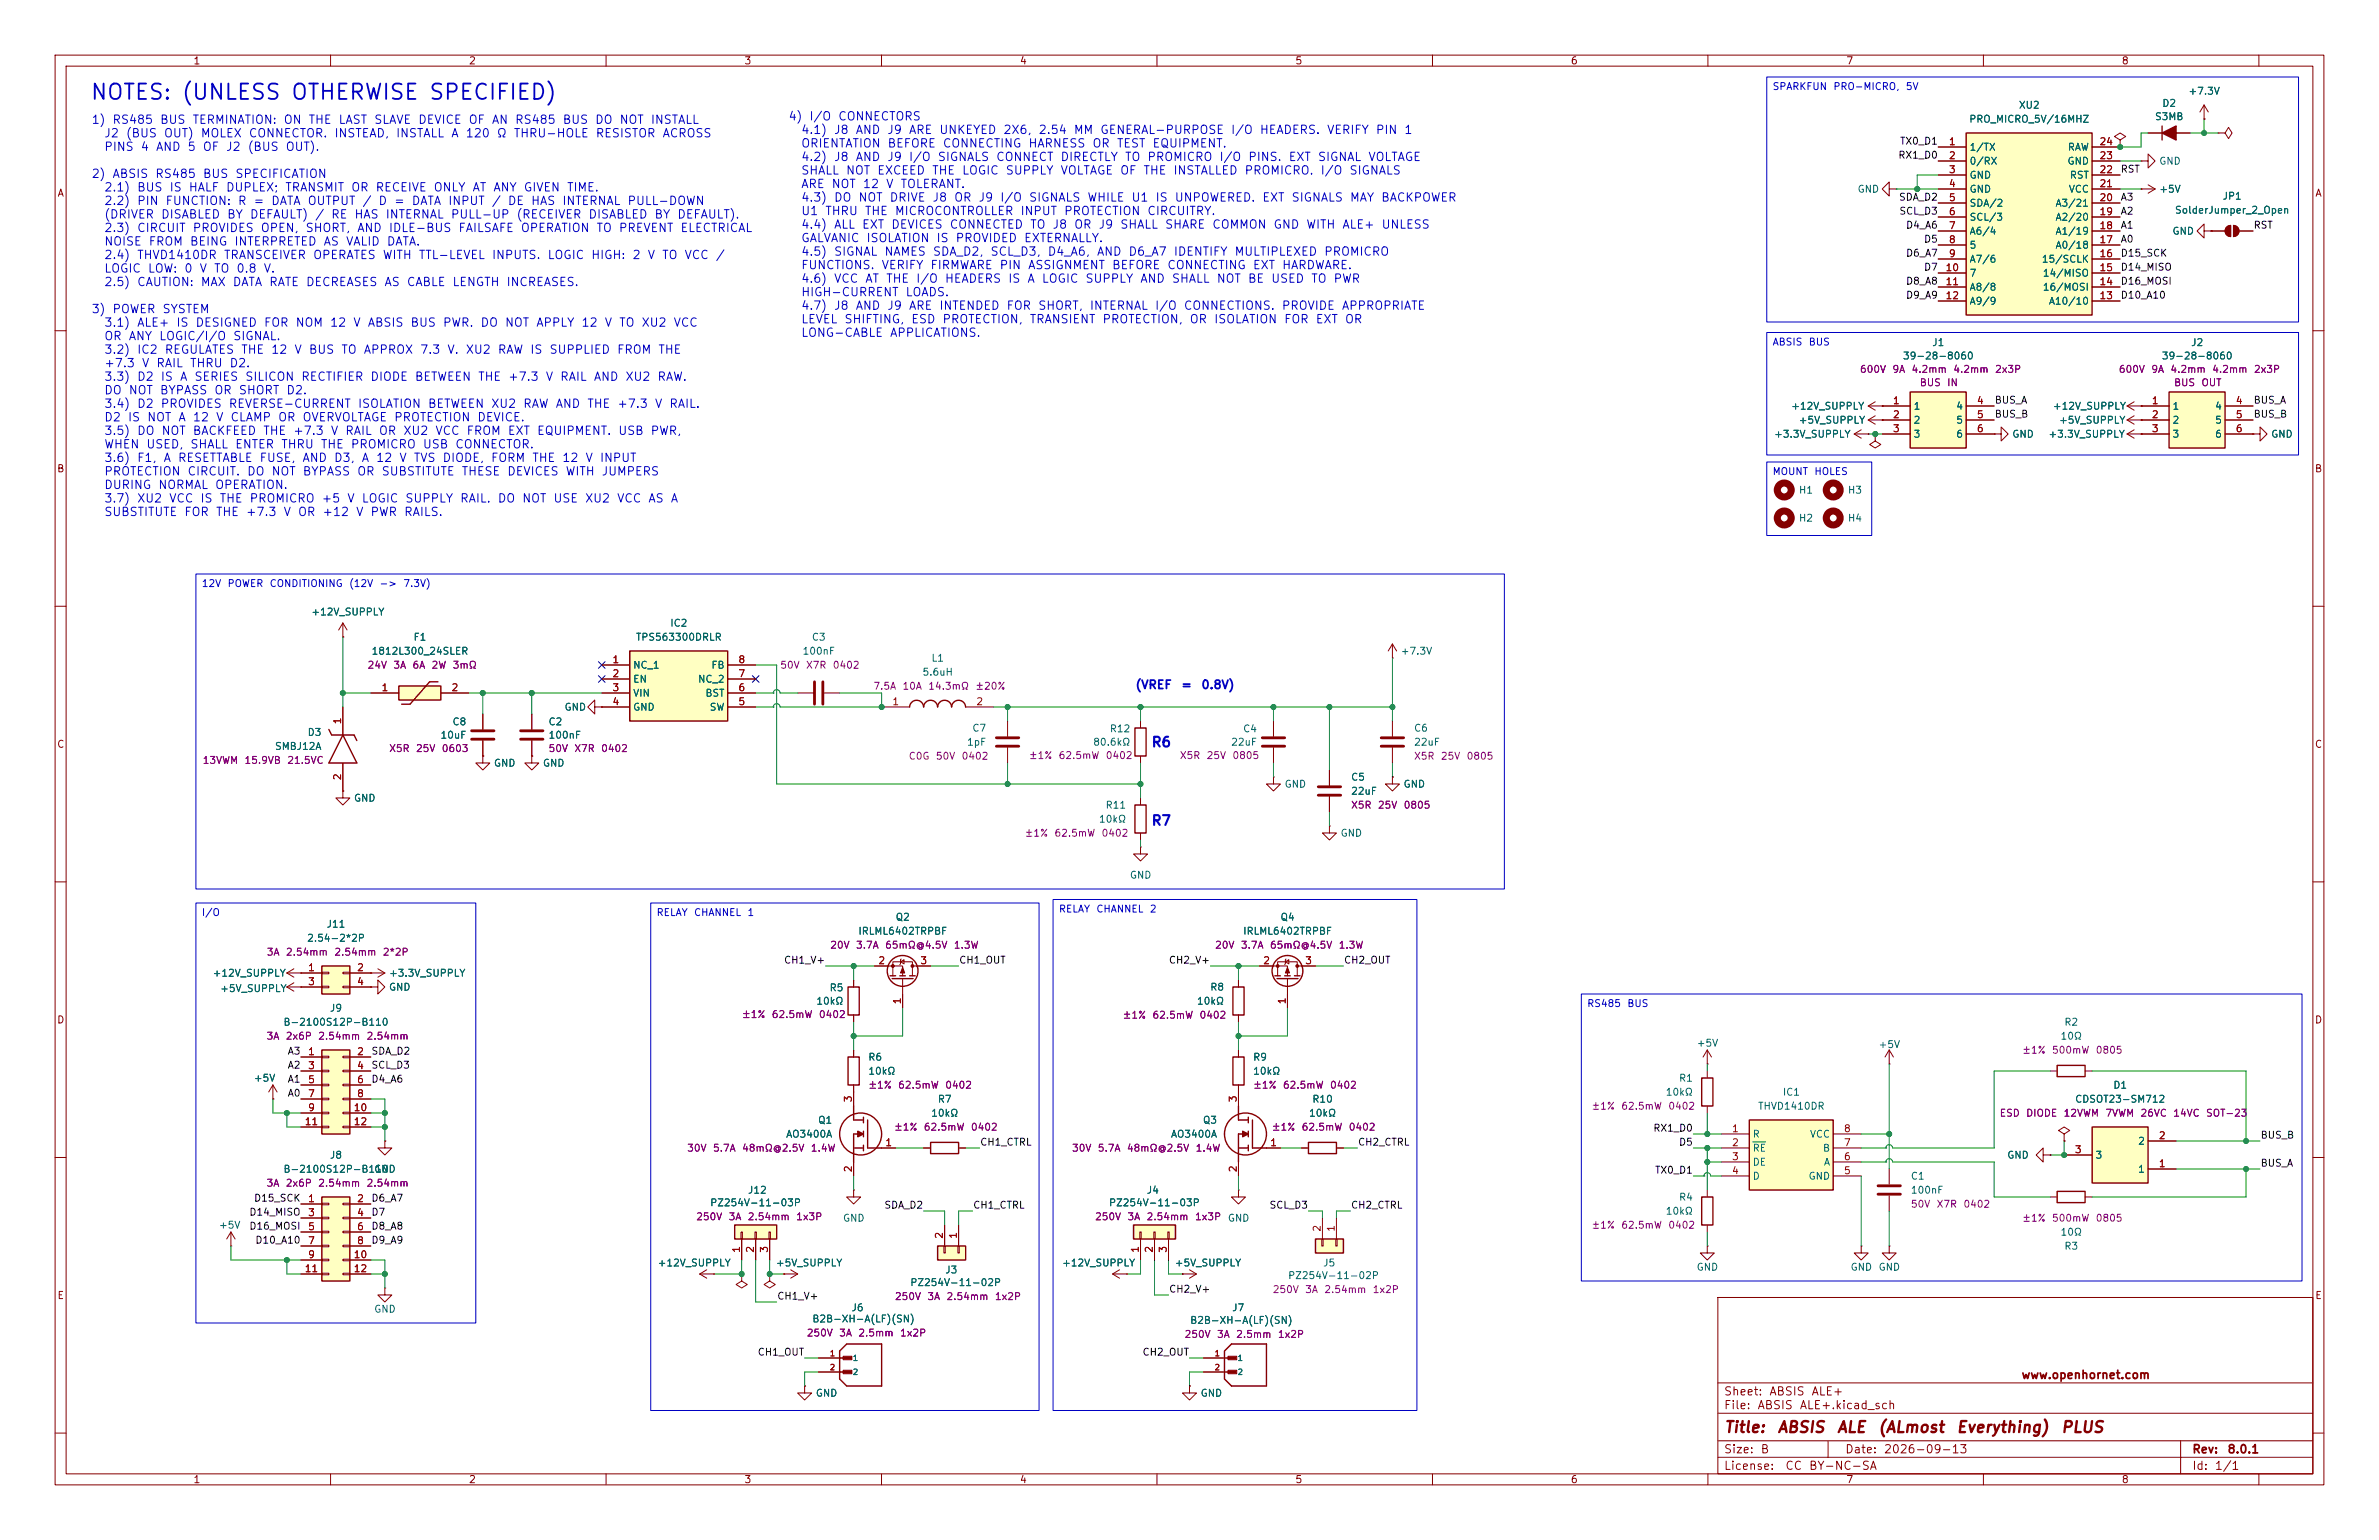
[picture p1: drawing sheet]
<svg xmlns="http://www.w3.org/2000/svg" width="432mm" height="279mm" viewBox="0 0 432 279" stroke-linecap="round" stroke-linejoin="round" font-family="sans-serif">
<defs><g id="words">
<text font-size="2.8" fill="#0000c2" x="16.3" y="18.8">NOTES: (UNLESS OTHERWISE SPECIFIED)</text>
<g font-size="2" fill="#840000">
<text x="312.8" y="260.4">Title:</text>
<text x="322.5" y="260.4">ABSIS</text>
<text x="333.3" y="260.4">ALE</text>
<text x="340.7" y="260.4">(ALmost</text>
<text x="355" y="260.4">Everything)</text>
<text x="374" y="260.4">PLUS</text>
</g>
<g font-size="1.8" fill="#0000c2">
<text x="208.9" y="136">R6</text>
<text x="208.9" y="150.2">R7</text>
</g>
<g font-size="1.5" fill="#0000c2">
<text x="16.5" y="22.8">1)</text>
<text x="20.3" y="22.8">RS485</text>
<text x="28.9" y="22.8">BUS</text>
<text x="34.8" y="22.8">TERMINATION:</text>
<text x="51.4" y="22.8">ON</text>
<text x="55.9" y="22.8">THE</text>
<text x="61.3" y="22.8">LAST</text>
<text x="67.8" y="22.8">SLAVE</text>
<text x="75.8" y="22.8">DEVICE</text>
<text x="84.9" y="22.8">OF</text>
<text x="89.2" y="22.8">AN</text>
<text x="93.4" y="22.8">RS485</text>
<text x="102" y="22.8">BUS</text>
<text x="107.9" y="22.8">DO</text>
<text x="112.3" y="22.8">NOT</text>
<text x="118" y="22.8">INSTALL</text>
<text x="143" y="22.2">4)</text>
<text x="146.8" y="22.2">I/O</text>
<text x="152" y="22.2">CONNECTORS</text>
<text x="18.8" y="25.3">J2</text>
<text x="18.8" y="27.8">PINS</text>
<text x="22.7" y="25.3">(BUS</text>
<text x="25.4" y="27.8">4</text>
<text x="28.2" y="27.8">AND</text>
<text x="29.6" y="25.3">OUT)</text>
<text x="33.9" y="27.8">5</text>
<text x="36.3" y="25.3">MOLEX</text>
<text x="36.7" y="27.8">OF</text>
<text x="40.9" y="27.8">J2</text>
<text x="44.8" y="27.8">(BUS</text>
<text x="45" y="25.3">CONNECTOR.</text>
<text x="51.7" y="27.8">OUT).</text>
<text x="60.6" y="25.3">INSTEAD,</text>
<text x="71.8" y="25.3">INSTALL</text>
<text x="81.8" y="25.3">A</text>
<text x="84.4" y="25.3">120</text>
<text x="90.1" y="25.3">Ω</text>
<text x="93.1" y="25.3">THRU-HOLE RESISTOR</text>
<text x="120.1" y="25.3">ACROSS</text>
<text x="145.3" y="24.7">4.1)</text>
<text x="145.3" y="27.1">ORIENTATION</text>
<text x="145.3" y="29.6">4.2)</text>
<text x="151.3" y="24.7">J8</text>
<text x="151.3" y="29.6">J8</text>
<text x="155.2" y="24.7">AND</text>
<text x="155.2" y="29.6">AND</text>
<text x="160.9" y="24.7">J9</text>
<text x="160.9" y="29.6">J9</text>
<text x="161" y="27.1">BEFORE</text>
<text x="164.8" y="24.7">ARE</text>
<text x="164.8" y="29.6">I/O</text>
<text x="170.1" y="29.6">SIGNALS</text>
<text x="170.4" y="24.7">UNKEYED</text>
<text x="171" y="27.1">CONNECTING</text>
<text x="180.7" y="29.6">CONNECT</text>
<text x="182" y="24.7">2X6,</text>
<text x="186.5" y="27.1">HARNESS</text>
<text x="188.4" y="24.7">2.54</text>
<text x="192.4" y="29.6">DIRECTLY</text>
<text x="194.8" y="24.7">MM</text>
<text x="198.2" y="27.1">OR</text>
<text x="199.6" y="24.7">GENERAL-PURPOSE</text>
<text x="202.6" y="27.1">TEST</text>
<text x="204.1" y="29.6">TO</text>
<text x="208.1" y="29.6">PROMICRO</text>
<text x="209.1" y="27.1">EQUIPMENT.</text>
<text x="221.2" y="29.6">I/O</text>
<text x="223.3" y="24.7">I/O</text>
<text x="226.4" y="29.6">PINS.</text>
<text x="228.5" y="24.7">HEADERS.</text>
<text x="233.8" y="29.6">EXT</text>
<text x="239.1" y="29.6">SIGNAL</text>
<text x="240.7" y="24.7">VERIFY</text>
<text x="248.2" y="29.6">VOLTAGE</text>
<text x="249.6" y="24.7">PIN</text>
<text x="254.8" y="24.7">1</text>
<text x="16.5" y="32.7">2)</text>
<text x="18.8" y="35.1">2.1)</text>
<text x="20.3" y="32.7">ABSIS</text>
<text x="24.8" y="35.1">BUS</text>
<text x="28.1" y="32.7">RS485</text>
<text x="30.7" y="35.1">IS</text>
<text x="34.1" y="35.1">HALF</text>
<text x="36.7" y="32.7">BUS</text>
<text x="40.9" y="35.1">DUPLEX;</text>
<text x="42.6" y="32.7">SPECIFICATION</text>
<text x="51.6" y="35.1">TRANSMIT</text>
<text x="63.6" y="35.1">OR</text>
<text x="68.1" y="35.1">RECEIVE</text>
<text x="78.6" y="35.1">ONLY</text>
<text x="85.6" y="35.1">AT</text>
<text x="89.4" y="35.1">ANY</text>
<text x="94.9" y="35.1">GIVEN</text>
<text x="102.8" y="35.1">TIME.</text>
<text x="145.3" y="32">SHALL</text>
<text x="145.3" y="34.5">ARE</text>
<text x="150.8" y="34.5">NOT</text>
<text x="153.4" y="32">NOT</text>
<text x="156.5" y="34.5">12</text>
<text x="159.1" y="32">EXCEED</text>
<text x="160.7" y="34.5">V</text>
<text x="163.3" y="34.5">TOLERANT.</text>
<text x="169.1" y="32">THE</text>
<text x="174.5" y="32">LOGIC</text>
<text x="182.4" y="32">SUPPLY</text>
<text x="192.4" y="32">VOLTAGE</text>
<text x="203.2" y="32">OF</text>
<text x="207.4" y="32">THE</text>
<text x="212.9" y="32">INSTALLED</text>
<text x="225.8" y="32">PROMICRO.</text>
<text x="239.6" y="32">I/O</text>
<text x="244.8" y="32">SIGNALS</text>
<text x="18.8" y="37.6">2.2)</text>
<text x="18.8" y="40">(DRIVER</text>
<text x="24.8" y="37.6">PIN</text>
<text x="29.1" y="40">DISABLED</text>
<text x="29.9" y="37.6">FUNCTION:</text>
<text x="41.1" y="40">BY</text>
<text x="43.1" y="37.6">R</text>
<text x="45.2" y="40">DEFAULT)</text>
<text x="45.9" y="37.6">=</text>
<text x="49.1" y="37.6">DATA</text>
<text x="55.7" y="37.6">OUTPUT</text>
<text x="57.1" y="40">/</text>
<text x="60" y="40">RE</text>
<text x="64.2" y="40">HAS</text>
<text x="65.7" y="37.6">/</text>
<text x="68.6" y="37.6">D</text>
<text x="69.9" y="40">INTERNAL</text>
<text x="71.4" y="37.6">=</text>
<text x="74.6" y="37.6">DATA</text>
<text x="81.2" y="37.6">INPUT</text>
<text x="81.7" y="40">PULL-UP</text>
<text x="89.1" y="37.6">/</text>
<text x="92.1" y="37.6">DE</text>
<text x="93.6" y="40">(RECEIVER</text>
<text x="96.3" y="37.6">HAS</text>
<text x="101.9" y="37.6">INTERNAL</text>
<text x="106.7" y="40">DISABLED</text>
<text x="113.8" y="37.6">PULL-DOWN</text>
<text x="118.7" y="40">BY</text>
<text x="122.8" y="40">DEFAULT).</text>
<text x="145.3" y="37">4.3)</text>
<text x="145.3" y="39.4">U1</text>
<text x="145.3" y="41.9">4.4)</text>
<text x="149.7" y="39.4">THRU</text>
<text x="151.3" y="37">DO</text>
<text x="151.3" y="41.9">ALL</text>
<text x="155.7" y="37">NOT</text>
<text x="156.3" y="41.9">EXT</text>
<text x="156.9" y="39.4">THE</text>
<text x="161.4" y="37">DRIVE</text>
<text x="161.6" y="41.9">DEVICES</text>
<text x="162.3" y="39.4">MICROCONTROLLER INPUT</text>
<text x="169.1" y="37">J8</text>
<text x="172.3" y="41.9">CONNECTED</text>
<text x="173.1" y="37">OR</text>
<text x="177.5" y="37">J9</text>
<text x="181.4" y="37">I/O</text>
<text x="186.6" y="37">SIGNALS</text>
<text x="186.8" y="41.9">TO</text>
<text x="190.9" y="41.9">J8</text>
<text x="193" y="39.4">PROTECTION</text>
<text x="194.8" y="41.9">OR</text>
<text x="197.3" y="37">WHILE</text>
<text x="199.3" y="41.9">J9</text>
<text x="203.2" y="41.9">SHALL</text>
<text x="205.2" y="37">U1</text>
<text x="208.1" y="39.4">CIRCUITRY.</text>
<text x="209.6" y="37">IS</text>
<text x="211.3" y="41.9">SHARE</text>
<text x="213.1" y="37">UNPOWERED.</text>
<text x="219.9" y="41.9">COMMON</text>
<text x="229" y="37">EXT</text>
<text x="231" y="41.9">GND</text>
<text x="234.3" y="37">SIGNALS</text>
<text x="237" y="41.9">WITH</text>
<text x="243.5" y="41.9">ALE+</text>
<text x="244.9" y="37">MAY</text>
<text x="250.6" y="37">BACKPOWER</text>
<text x="250.6" y="41.9">UNLESS</text>
<text x="18.8" y="42.5">2.3)</text>
<text x="18.8" y="44.9">NOISE</text>
<text x="18.8" y="47.4">2.4)</text>
<text x="24.8" y="42.5">CIRCUIT</text>
<text x="24.8" y="47.4">THVD1410DR</text>
<text x="26.9" y="44.9">FROM</text>
<text x="34.4" y="44.9">BEING</text>
<text x="34.9" y="42.5">PROVIDES</text>
<text x="40.5" y="47.4">TRANSCEIVER</text>
<text x="42.4" y="44.9">INTERPRETED</text>
<text x="47.2" y="42.5">OPEN,</text>
<text x="55.3" y="42.5">SHORT,</text>
<text x="56.7" y="47.4">OPERATES</text>
<text x="58.6" y="44.9">AS</text>
<text x="62.7" y="44.9">VALID</text>
<text x="64.7" y="42.5">AND</text>
<text x="69.3" y="47.4">WITH</text>
<text x="70.1" y="44.9">DATA.</text>
<text x="70.4" y="42.5">IDLE-BUS</text>
<text x="75.9" y="47.4">TTL-LEVEL</text>
<text x="83.1" y="42.5">FAILSAFE</text>
<text x="89.2" y="47.4">INPUTS.</text>
<text x="94.4" y="42.5">OPERATION</text>
<text x="99.3" y="47.4">LOGIC</text>
<text x="107.2" y="47.4">HIGH:</text>
<text x="108.1" y="42.5">TO</text>
<text x="112.2" y="42.5">PREVENT</text>
<text x="114.7" y="47.4">2</text>
<text x="117.4" y="47.4">V</text>
<text x="120.1" y="47.4">TO</text>
<text x="123.4" y="42.5">ELECTRICAL</text>
<text x="124.1" y="47.4">VCC</text>
<text x="129.8" y="47.4">/</text>
<text x="145.3" y="44.3">GALVANIC</text>
<text x="145.3" y="46.8">4.5)</text>
<text x="151.3" y="46.8">SIGNAL</text>
<text x="157.1" y="44.3">ISOLATION</text>
<text x="160.4" y="46.8">NAMES</text>
<text x="169.2" y="46.8">SDA_D2,</text>
<text x="169.8" y="44.3">IS</text>
<text x="173.3" y="44.3">PROVIDED</text>
<text x="179.7" y="46.8">SCL_D3,</text>
<text x="185.7" y="44.3">EXTERNALLY.</text>
<text x="190" y="46.8">D4_A6,</text>
<text x="199" y="46.8">AND</text>
<text x="204.7" y="46.8">D6_A7</text>
<text x="212.9" y="46.8">IDENTIFY</text>
<text x="224" y="46.8">MULTIPLEXED</text>
<text x="240.2" y="46.8">PROMICRO</text>
<text x="18.8" y="49.8">LOGIC</text>
<text x="18.8" y="52.3">2.5)</text>
<text x="24.8" y="52.3">CAUTION:</text>
<text x="26.7" y="49.8">LOW:</text>
<text x="33.3" y="49.8">0</text>
<text x="36.1" y="49.8">V</text>
<text x="36.3" y="52.3">MAX</text>
<text x="38.7" y="49.8">TO</text>
<text x="42.1" y="52.3">DATA</text>
<text x="42.8" y="49.8">0.8</text>
<text x="47.7" y="49.8">V.</text>
<text x="48.7" y="52.3">RATE</text>
<text x="55.4" y="52.3">DECREASES</text>
<text x="69.7" y="52.3">AS</text>
<text x="73.7" y="52.3">CABLE</text>
<text x="82" y="52.3">LENGTH</text>
<text x="91.8" y="52.3">INCREASES.</text>
<text x="145.3" y="49.2">FUNCTIONS.</text>
<text x="145.3" y="51.7">4.6)</text>
<text x="151.3" y="51.7">VCC</text>
<text x="156.9" y="51.7">AT</text>
<text x="159.9" y="49.2">VERIFY</text>
<text x="160.7" y="51.7">THE</text>
<text x="166.2" y="51.7">I/O</text>
<text x="168.8" y="49.2">FIRMWARE</text>
<text x="171.4" y="51.7">HEADERS</text>
<text x="181.3" y="49.2">PIN</text>
<text x="182.9" y="51.7">IS</text>
<text x="186.4" y="51.7">A</text>
<text x="186.5" y="49.2">ASSIGNMENT</text>
<text x="189" y="51.7">LOGIC</text>
<text x="196.9" y="51.7">SUPPLY</text>
<text x="201.7" y="49.2">BEFORE</text>
<text x="206.8" y="51.7">AND</text>
<text x="211.7" y="49.2">CONNECTING</text>
<text x="212.6" y="51.7">SHALL</text>
<text x="220.7" y="51.7">NOT</text>
<text x="226.4" y="51.7">BE</text>
<text x="227.3" y="49.2">EXT</text>
<text x="230.6" y="51.7">USED</text>
<text x="232.6" y="49.2">HARDWARE.</text>
<text x="237.9" y="51.7">TO</text>
<text x="241.9" y="51.7">PWR</text>
<text x="16.5" y="57.2">3)</text>
<text x="18.8" y="59.7">3.1)</text>
<text x="20.3" y="57.2">POWER</text>
<text x="24.8" y="59.7">ALE+</text>
<text x="29.4" y="57.2">SYSTEM</text>
<text x="31.9" y="59.7">IS</text>
<text x="35.4" y="59.7">DESIGNED</text>
<text x="47.8" y="59.7">FOR</text>
<text x="53.5" y="59.7">NOM</text>
<text x="59.8" y="59.7">12</text>
<text x="64" y="59.7">V</text>
<text x="66.6" y="59.7">ABSIS</text>
<text x="74.4" y="59.7">BUS</text>
<text x="80.3" y="59.7">PWR.</text>
<text x="87.1" y="59.7">DO</text>
<text x="91.5" y="59.7">NOT</text>
<text x="97.2" y="59.7">APPLY</text>
<text x="105.4" y="59.7">12</text>
<text x="109.6" y="59.7">V</text>
<text x="112.2" y="59.7">TO</text>
<text x="116.3" y="59.7">XU2</text>
<text x="122.1" y="59.7">VCC</text>
<text x="145.3" y="54.1">HIGH-CURRENT</text>
<text x="145.3" y="56.6">4.7)</text>
<text x="145.3" y="59">LEVEL</text>
<text x="151.3" y="56.6">J8</text>
<text x="153.1" y="59">SHIFTING,</text>
<text x="155.2" y="56.6">AND</text>
<text x="160.9" y="56.6">J9</text>
<text x="164.2" y="54.1">LOADS.</text>
<text x="164.8" y="56.6">ARE</text>
<text x="165.3" y="59">ESD</text>
<text x="170.4" y="56.6">INTENDED</text>
<text x="170.9" y="59">PROTECTION,</text>
<text x="182.6" y="56.6">FOR</text>
<text x="186.8" y="59">TRANSIENT</text>
<text x="188.3" y="56.6">SHORT,</text>
<text x="197.7" y="56.6">INTERNAL</text>
<text x="200" y="59">PROTECTION,</text>
<text x="209.5" y="56.6">I/O</text>
<text x="214.7" y="56.6">CONNECTIONS.</text>
<text x="215.8" y="59">OR</text>
<text x="220.2" y="59">ISOLATION</text>
<text x="232.5" y="56.6">PROVIDE</text>
<text x="233" y="59">FOR</text>
<text x="238.7" y="59">EXT</text>
<text x="243.4" y="56.6">APPROPRIATE</text>
<text x="244" y="59">OR</text>
<text x="18.8" y="62.1">OR</text>
<text x="18.8" y="64.6">3.2)</text>
<text x="23.2" y="62.1">ANY</text>
<text x="24.8" y="64.6">IC2</text>
<text x="28.8" y="62.1">LOGIC/I/O</text>
<text x="29.8" y="64.6">REGULATES</text>
<text x="42.2" y="62.1">SIGNAL.</text>
<text x="43.6" y="64.6">THE</text>
<text x="49.1" y="64.6">12</text>
<text x="53.3" y="64.6">V</text>
<text x="55.9" y="64.6">BUS</text>
<text x="61.8" y="64.6">TO</text>
<text x="65.9" y="64.6">APPROX</text>
<text x="76.1" y="64.6">7.3</text>
<text x="81.1" y="64.6">V.</text>
<text x="84.4" y="64.6">XU2</text>
<text x="90.2" y="64.6">RAW</text>
<text x="96.1" y="64.6">IS</text>
<text x="99.6" y="64.6">SUPPLIED</text>
<text x="111.9" y="64.6">FROM</text>
<text x="119.4" y="64.6">THE</text>
<text x="145.3" y="61.5">LONG-CABLE</text>
<text x="161.4" y="61.5">APPLICATIONS.</text>
<text x="18.8" y="67">+7.3</text>
<text x="18.8" y="69.5">3.3)</text>
<text x="18.8" y="71.9">DO</text>
<text x="23.2" y="71.9">NOT</text>
<text x="24.8" y="69.5">D2</text>
<text x="25.6" y="67">V</text>
<text x="28.3" y="67">RAIL</text>
<text x="28.9" y="71.9">BYPASS</text>
<text x="29.1" y="69.5">IS</text>
<text x="32.5" y="69.5">A</text>
<text x="34.4" y="67">THRU</text>
<text x="35.2" y="69.5">SERIES</text>
<text x="38.8" y="71.9">OR</text>
<text x="41.6" y="67">D2.</text>
<text x="43.2" y="71.9">SHORT</text>
<text x="44.4" y="69.5">SILICON</text>
<text x="51.9" y="71.9">D2.</text>
<text x="54.6" y="69.5">RECTIFIER</text>
<text x="67.1" y="69.5">DIODE</text>
<text x="75.2" y="69.5">BETWEEN</text>
<text x="86.7" y="69.5">THE</text>
<text x="92.1" y="69.5">+7.3</text>
<text x="98.9" y="69.5">V</text>
<text x="101.6" y="69.5">RAIL</text>
<text x="107.7" y="69.5">AND</text>
<text x="113.4" y="69.5">XU2</text>
<text x="119.2" y="69.5">RAW.</text>
<text x="18.8" y="74.4">3.4)</text>
<text x="18.8" y="76.8">D2</text>
<text x="23.1" y="76.8">IS</text>
<text x="24.8" y="74.4">D2</text>
<text x="26.6" y="76.8">NOT</text>
<text x="29.1" y="74.4">PROVIDES</text>
<text x="32.3" y="76.8">A</text>
<text x="34.9" y="76.8">12</text>
<text x="39.1" y="76.8">V</text>
<text x="41.4" y="74.4">REVERSE-CURRENT</text>
<text x="41.7" y="76.8">CLAMP</text>
<text x="50.4" y="76.8">OR</text>
<text x="54.8" y="76.8">OVERVOLTAGE</text>
<text x="64.8" y="74.4">ISOLATION</text>
<text x="71.4" y="76.8">PROTECTION</text>
<text x="77.6" y="74.4">BETWEEN</text>
<text x="86.5" y="76.8">DEVICE.</text>
<text x="89" y="74.4">XU2</text>
<text x="94.8" y="74.4">RAW</text>
<text x="100.7" y="74.4">AND</text>
<text x="106.5" y="74.4">THE</text>
<text x="111.9" y="74.4">+7.3</text>
<text x="118.7" y="74.4">V</text>
<text x="121.4" y="74.4">RAIL.</text>
<text x="18.8" y="79.3">3.5)</text>
<text x="18.8" y="81.7">WHEN</text>
<text x="24.8" y="79.3">DO</text>
<text x="26.4" y="81.7">USED,</text>
<text x="29.2" y="79.3">NOT</text>
<text x="34.4" y="81.7">SHALL</text>
<text x="34.9" y="79.3">BACKFEED</text>
<text x="42.6" y="81.7">ENTER</text>
<text x="47.6" y="79.3">THE</text>
<text x="50.9" y="81.7">THRU</text>
<text x="53.1" y="79.3">+7.3</text>
<text x="58.1" y="81.7">THE</text>
<text x="59.9" y="79.3">V</text>
<text x="62.5" y="79.3">RAIL</text>
<text x="63.6" y="81.7">PROMICRO</text>
<text x="68.6" y="79.3">OR</text>
<text x="73.1" y="79.3">XU2</text>
<text x="76.6" y="81.7">USB</text>
<text x="78.9" y="79.3">VCC</text>
<text x="82.5" y="81.7">CONNECTOR.</text>
<text x="84.6" y="79.3">FROM</text>
<text x="92" y="79.3">EXT</text>
<text x="97.4" y="79.3">EQUIPMENT.</text>
<text x="112.1" y="79.3">USB</text>
<text x="118" y="79.3">PWR,</text>
<text x="18.8" y="84.2">3.6)</text>
<text x="18.8" y="86.6">PROTECTION</text>
<text x="18.8" y="89.1">DURING</text>
<text x="24.8" y="84.2">F1,</text>
<text x="28.6" y="89.1">NORMAL</text>
<text x="29.6" y="84.2">A</text>
<text x="32.2" y="84.2">RESETTABLE</text>
<text x="33.9" y="86.6">CIRCUIT.</text>
<text x="38.9" y="89.1">OPERATION.</text>
<text x="44.7" y="86.6">DO</text>
<text x="47" y="84.2">FUSE,</text>
<text x="49.2" y="86.6">NOT</text>
<text x="54.8" y="84.2">AND</text>
<text x="54.8" y="86.6">BYPASS</text>
<text x="60.5" y="84.2">D3,</text>
<text x="64.7" y="86.6">OR</text>
<text x="65.5" y="84.2">A</text>
<text x="68.1" y="84.2">12</text>
<text x="69.1" y="86.6">SUBSTITUTE</text>
<text x="72.4" y="84.2">V</text>
<text x="75" y="84.2">TVS</text>
<text x="80.2" y="84.2">DIODE,</text>
<text x="83.7" y="86.6">THESE</text>
<text x="89" y="84.2">FORM</text>
<text x="91.9" y="86.6">DEVICES</text>
<text x="96.5" y="84.2">THE</text>
<text x="101.9" y="84.2">12</text>
<text x="102.5" y="86.6">WITH</text>
<text x="106.1" y="84.2">V</text>
<text x="108.8" y="84.2">INPUT</text>
<text x="109.1" y="86.6">JUMPERS</text>
<text x="18.8" y="91.6">3.7)</text>
<text x="18.8" y="94">SUBSTITUTE</text>
<text x="24.8" y="91.6">XU2</text>
<text x="30.6" y="91.6">VCC</text>
<text x="33.3" y="94">FOR</text>
<text x="36.2" y="91.6">IS</text>
<text x="39.1" y="94">THE</text>
<text x="39.7" y="91.6">THE</text>
<text x="44.5" y="94">+7.3</text>
<text x="45.2" y="91.6">PROMICRO</text>
<text x="51.3" y="94">V</text>
<text x="54" y="94">OR</text>
<text x="58.3" y="91.6">+5</text>
<text x="58.4" y="94">+12</text>
<text x="62.9" y="91.6">V</text>
<text x="64.5" y="94">V</text>
<text x="65.5" y="91.6">LOGIC</text>
<text x="67.1" y="94">PWR</text>
<text x="73.2" y="94">RAILS.</text>
<text x="73.4" y="91.6">SUPPLY</text>
<text x="83.4" y="91.6">RAIL.</text>
<text x="90.2" y="91.6">DO</text>
<text x="94.7" y="91.6">NOT</text>
<text x="100.3" y="91.6">USE</text>
<text x="106.1" y="91.6">XU2</text>
<text x="111.9" y="91.6">VCC</text>
<text x="117.5" y="91.6">AS</text>
<text x="121.6" y="91.6">A</text>
<text x="206" y="125.4">(VREF</text>
<text x="214.3" y="125.4">=</text>
<text x="217.9" y="125.4">0.8V)</text>
</g>
<g font-size="1.5" fill="#840000">
<text x="366.8" y="250.5">www.openhornet.com</text>
<text x="312.8" y="256">File:</text>
<text x="312.8" y="253.5">Sheet:</text>
<text x="318.9" y="256">ABSIS</text>
<text x="321" y="253.5">ABSIS</text>
<text x="326.5" y="256">ALE+.kicad_sch</text>
<text x="328.7" y="253.5">ALE+</text>
<text x="312.8" y="267">License:</text>
<text x="312.8" y="264">Size:</text>
<text x="319.5" y="264">B</text>
<text x="323.9" y="267">CC</text>
<text x="328.2" y="267">BY-NC-SA</text>
<text x="334.8" y="264">Date:</text>
<text x="341.8" y="264">2026-09-13</text>
<text x="397.8" y="264">Rev:</text>
<text x="397.8" y="267">Id:</text>
<text x="401.9" y="267">1/1</text>
<text x="404.2" y="264">8.0.1</text>
</g>
<g font-size="1.3" fill="#840000">
<text x="35" y="12">1</text>
<text x="85" y="12">2</text>
<text x="135" y="12">3</text>
<text x="185" y="12">4</text>
<text x="235" y="12">5</text>
<text x="285" y="12">6</text>
<text x="335" y="12">7</text>
<text x="385" y="12">8</text>
<text x="10.3" y="36">A</text>
<text x="420.1" y="36">A</text>
<text x="10.3" y="86">B</text>
<text x="420.1" y="86">B</text>
<text x="10.3" y="136">C</text>
<text x="420.1" y="136">C</text>
<text x="10.3" y="186">D</text>
<text x="420.1" y="186">D</text>
<text x="10.3" y="236">E</text>
<text x="420.1" y="236">E</text>
<text x="35" y="269.4">1</text>
<text x="85" y="269.4">2</text>
<text x="135" y="269.4">3</text>
<text x="185" y="269.4">4</text>
<text x="235" y="269.4">5</text>
<text x="285" y="269.4">6</text>
<text x="335" y="269.4">7</text>
<text x="385" y="269.4">8</text>
</g>
<g font-size="1.3" fill="#0000c2">
<text x="321.6" y="16.6">SPARKFUN</text>
<text x="332.7" y="16.6">PRO-MICRO,</text>
<text x="345.8" y="16.6">5V</text>
<text x="321.6" y="63">ABSIS</text>
<text x="328.2" y="63">BUS</text>
<text x="321.6" y="86.5">MOUNT</text>
<text x="329.2" y="86.5">HOLES</text>
<text x="36.5" y="106.8">12V</text>
<text x="41.2" y="106.8">POWER</text>
<text x="48.8" y="106.8">CONDITIONING</text>
<text x="63.2" y="106.8">(12V</text>
<text x="68.8" y="106.8">-&gt;</text>
<text x="73.1" y="106.8">7.3V)</text>
<text x="36.5" y="166.5">I/O</text>
<text x="119.1" y="166.5">RELAY</text>
<text x="125.9" y="166.5">CHANNEL</text>
<text x="135.6" y="166.5">1</text>
<text x="192.1" y="165.9">RELAY</text>
<text x="198.9" y="165.9">CHANNEL</text>
<text x="208.6" y="165.9">2</text>
<text x="288" y="183">RS485</text>
<text x="295.3" y="183">BUS</text>
</g>
<g font-size="1.3" fill="#006464">
<text x="397.1" y="17.5">+7.3V</text>
<text x="357.3" y="22.6">PRO_MICRO_5V/16MHZ</text>
<text x="366.3" y="20">XU2</text>
<text x="391" y="22.1">S3MB</text>
<text x="392.4" y="19.7">D2</text>
<text x="357.4" y="27.6">1/TX</text>
<text x="375.2" y="27.6">RAW</text>
<text x="337.1" y="35.3">GND</text>
<text x="357.4" y="30.2">0/RX</text>
<text x="357.4" y="32.7">GND</text>
<text x="357.4" y="35.3">GND</text>
<text x="375.1" y="30.2">GND</text>
<text x="375.4" y="35.3">VCC</text>
<text x="375.6" y="32.7">RST</text>
<text x="391.8" y="30.2">GND</text>
<text x="391.8" y="35.3">+5V</text>
<text x="357.4" y="37.8">SDA/2</text>
<text x="357.4" y="40.3">SCL/3</text>
<text x="373" y="40.3">A2/20</text>
<text x="373" y="37.8">A3/21</text>
<text x="394.7" y="39.1">SolderJumper_2_Open</text>
<text x="403.3" y="36.5">JP1</text>
<text x="357.4" y="42.9">A6/4</text>
<text x="357.4" y="45.4">5</text>
<text x="357.4" y="48">A7/6</text>
<text x="370.5" y="48">15/SCLK</text>
<text x="373" y="45.4">A0/18</text>
<text x="373" y="42.9">A1/19</text>
<text x="394.2" y="42.9">GND</text>
<text x="357.4" y="50.5">7</text>
<text x="357.4" y="53">A8/8</text>
<text x="370.7" y="53">16/MOSI</text>
<text x="370.7" y="50.5">14/MISO</text>
<text x="357.4" y="55.6">A9/9</text>
<text x="371.8" y="55.6">A10/10</text>
<text x="345.3" y="65.5">39-28-8060</text>
<text x="350.6" y="63.1">J1</text>
<text x="392.3" y="65.5">39-28-8060</text>
<text x="397.6" y="63.1">J2</text>
<text x="325" y="74.6">+12V_SUPPLY</text>
<text x="326.4" y="77.2">+5V_SUPPLY</text>
<text x="347.2" y="74.6">1</text>
<text x="347.2" y="77.2">2</text>
<text x="354.9" y="74.6">4</text>
<text x="354.9" y="77.2">5</text>
<text x="372.5" y="74.6">+12V_SUPPLY</text>
<text x="373.6" y="77.2">+5V_SUPPLY</text>
<text x="394.2" y="74.6">1</text>
<text x="394.2" y="77.2">2</text>
<text x="401.9" y="74.6">4</text>
<text x="401.9" y="77.2">5</text>
<text x="321.9" y="79.7">+3.3V_SUPPLY</text>
<text x="347.2" y="79.7">3</text>
<text x="354.9" y="79.7">6</text>
<text x="365.1" y="79.7">GND</text>
<text x="371.7" y="79.7">+3.3V_SUPPLY</text>
<text x="394.2" y="79.7">3</text>
<text x="401.9" y="79.7">6</text>
<text x="412.1" y="79.7">GND</text>
<text x="326.4" y="89.9">H1</text>
<text x="335.3" y="89.9">H3</text>
<text x="326.4" y="95">H2</text>
<text x="335.3" y="95">H4</text>
<text x="56.4" y="112">+12V_SUPPLY</text>
<text x="67.3" y="119.1">1812L300_24SLER</text>
<text x="74.9" y="116.5">F1</text>
<text x="115.3" y="116.5">TPS563300DRLR</text>
<text x="121.5" y="114">IC2</text>
<text x="145.6" y="119.1">100nF</text>
<text x="147.2" y="116.5">C3</text>
<text x="254.1" y="119.1">+7.3V</text>
<text x="114.8" y="121.6">NC_1</text>
<text x="114.8" y="124.2">EN</text>
<text x="126.6" y="124.2">NC_2</text>
<text x="129" y="121.6">FB</text>
<text x="167.3" y="122.9">5.6uH</text>
<text x="169" y="120.4">L1</text>
<text x="82" y="131.9">C8</text>
<text x="99.5" y="131.9">C2</text>
<text x="102.4" y="129.2">GND</text>
<text x="114.8" y="126.7">VIN</text>
<text x="114.8" y="129.2">GND</text>
<text x="127.9" y="126.7">BST</text>
<text x="128.7" y="129.2">SW</text>
<text x="49.8" y="136.4">SMBJ12A</text>
<text x="55.7" y="133.8">D3</text>
<text x="79.8" y="134.3">10uF</text>
<text x="99.5" y="134.3">100nF</text>
<text x="175.4" y="135.6">1pF</text>
<text x="176.4" y="133.1">C7</text>
<text x="198.3" y="135.6">80.6kΩ</text>
<text x="201.3" y="133.2">R12</text>
<text x="223.3" y="135.6">22uF</text>
<text x="225.5" y="133.2">C4</text>
<text x="256.5" y="133.1">C6</text>
<text x="256.5" y="135.6">22uF</text>
<text x="89.5" y="139.4">GND</text>
<text x="98.4" y="139.4">GND</text>
<text x="233.1" y="143.2">GND</text>
<text x="245.1" y="141.9">C5</text>
<text x="254.6" y="143.2">GND</text>
<text x="64.1" y="145.8">GND</text>
<text x="199.4" y="149.6">10kΩ</text>
<text x="200.6" y="147">R11</text>
<text x="245.1" y="144.5">22uF</text>
<text x="243.2" y="152.1">GND</text>
<text x="205" y="159.7">GND</text>
<text x="162.5" y="167.3">Q2</text>
<text x="232.3" y="167.3">Q4</text>
<text x="55.6" y="171.2">2.54-2*2P</text>
<text x="59.2" y="168.6">J11</text>
<text x="155.7" y="169.9">IRLML6402TRPBF</text>
<text x="225.5" y="169.9">IRLML6402TRPBF</text>
<text x="38.5" y="177.5">+12V_SUPPLY</text>
<text x="70.5" y="177.5">+3.3V_SUPPLY</text>
<text x="39.9" y="180.3">+5V_SUPPLY</text>
<text x="59.8" y="183.9">J9</text>
<text x="70.5" y="180">GND</text>
<text x="148.1" y="182.6">10kΩ</text>
<text x="150.5" y="180.2">R5</text>
<text x="217.1" y="182.6">10kΩ</text>
<text x="219.6" y="180">R8</text>
<text x="51.3" y="186.4">B-2100S12P-B110</text>
<text x="307.9" y="190.2">+5V</text>
<text x="340.9" y="190.5">+5V</text>
<text x="373.9" y="188.9">10Ω</text>
<text x="374.6" y="186.4">R2</text>
<text x="46" y="196.6">+5V</text>
<text x="157.5" y="192.7">R6</text>
<text x="157.5" y="195.3">10kΩ</text>
<text x="227.3" y="192.7">R9</text>
<text x="227.3" y="195.3">10kΩ</text>
<text x="304.6" y="196.6">R1</text>
<text x="383.5" y="197.8">D1</text>
<text x="168.9" y="202.9">10kΩ</text>
<text x="170.1" y="200.4">R7</text>
<text x="237.5" y="202.9">10kΩ</text>
<text x="238.1" y="200.4">R10</text>
<text x="302.2" y="199.1">10kΩ</text>
<text x="319" y="201.6">THVD1410DR</text>
<text x="323.5" y="199.1">IC1</text>
<text x="376.5" y="200.4">CDSOT23-SM712</text>
<text x="142.6" y="206.7">AO3400A</text>
<text x="148.4" y="204.2">Q1</text>
<text x="212.4" y="206.7">AO3400A</text>
<text x="218.2" y="204.2">Q3</text>
<text x="318" y="206.7">R</text>
<text x="318" y="209.3">RE</text>
<text x="328.4" y="206.7">VCC</text>
<text x="330.8" y="209.3">B</text>
<text x="388" y="208">2</text>
<text x="51.3" y="213.1">B-2100S12P-B110</text>
<text x="59.8" y="210.5">J8</text>
<text x="67.8" y="213.1">GND</text>
<text x="318" y="211.8">DE</text>
<text x="318" y="214.3">D</text>
<text x="328.2" y="214.3">GND</text>
<text x="330.9" y="211.8">A</text>
<text x="346.7" y="214.3">C1</text>
<text x="364.2" y="210.5">GND</text>
<text x="380.2" y="210.5">3</text>
<text x="388" y="213.1">1</text>
<text x="128.8" y="219.2">PZ254V-11-03P</text>
<text x="135.6" y="216.9">J12</text>
<text x="152.9" y="222">GND</text>
<text x="201.2" y="219.2">PZ254V-11-03P</text>
<text x="208" y="216.9">J4</text>
<text x="222.8" y="222">GND</text>
<text x="302.2" y="220.7">10kΩ</text>
<text x="304.6" y="218.1">R4</text>
<text x="346.7" y="216.9">100nF</text>
<text x="39.6" y="223.2">+5V</text>
<text x="373.9" y="224.5">10Ω</text>
<text x="374.6" y="227">R3</text>
<text x="119.3" y="230.1">+12V_SUPPLY</text>
<text x="140.7" y="230.1">+5V_SUPPLY</text>
<text x="165.1" y="233.6">PZ254V-11-02P</text>
<text x="171.5" y="231.3">J3</text>
<text x="192.7" y="230.1">+12V_SUPPLY</text>
<text x="213.1" y="230.1">+5V_SUPPLY</text>
<text x="233.7" y="232.4">PZ254V-11-02P</text>
<text x="240" y="230.1">J5</text>
<text x="307.8" y="230.8">GND</text>
<text x="335.8" y="230.8">GND</text>
<text x="340.9" y="230.8">GND</text>
<text x="67.8" y="238.5">GND</text>
<text x="154.4" y="238.2">J6</text>
<text x="223.5" y="238.2">J7</text>
<text x="147.3" y="240.2">B2B-XH-A(LF)(SN)</text>
<text x="215.9" y="240.5">B2B-XH-A(LF)(SN)</text>
<text x="148" y="253.7">GND</text>
<text x="217.8" y="253.7">GND</text>
</g>
<g font-size="1.3" fill="#0f0f0f">
<text x="344.5" y="29.1">RX1_D0</text>
<text x="344.8" y="26.5">TX0_D1</text>
<text x="384.8" y="31.6">RST</text>
<text x="344.6" y="36.7">SDA_D2</text>
<text x="344.6" y="39.2">SCL_D3</text>
<text x="345.8" y="41.8">D4_A6</text>
<text x="384.8" y="41.8">A1</text>
<text x="384.8" y="39.2">A2</text>
<text x="384.8" y="36.7">A3</text>
<text x="408.9" y="41.8">RST</text>
<text x="345.8" y="46.9">D6_A7</text>
<text x="349.1" y="44.3">D5</text>
<text x="384.8" y="46.9">D15_SCK</text>
<text x="384.8" y="44.3">A0</text>
<text x="345.8" y="51.9">D8_A8</text>
<text x="349.1" y="49.4">D7</text>
<text x="384.8" y="49.4">D14_MISO</text>
<text x="384.8" y="51.9">D16_MOSI</text>
<text x="345.8" y="54.5">D9_A9</text>
<text x="384.8" y="54.5">D10_A10</text>
<text x="361.9" y="73.5">BUS_A</text>
<text x="361.9" y="76.1">BUS_B</text>
<text x="408.9" y="76.1">BUS_B</text>
<text x="408.9" y="73.5">BUS_A</text>
<text x="142.2" y="175.1">CH1_V+</text>
<text x="174" y="175.1">CH1_OUT</text>
<text x="212" y="175.1">CH2_V+</text>
<text x="243.8" y="175.1">CH2_OUT</text>
<text x="52.1" y="191.6">A3</text>
<text x="67.3" y="191.6">SDA_D2</text>
<text x="52.1" y="196.7">A1</text>
<text x="52.1" y="194.2">A2</text>
<text x="67.3" y="196.7">D4_A6</text>
<text x="67.3" y="194.2">SCL_D3</text>
<text x="52.1" y="199.3">A0</text>
<text x="177.8" y="208.2">CH1_CTRL</text>
<text x="246.4" y="208.2">CH2_CTRL</text>
<text x="300" y="205.6">RX1_D0</text>
<text x="304.6" y="208.2">D5</text>
<text x="410.2" y="206.9">BUS_B</text>
<text x="300.3" y="213.2">TX0_D1</text>
<text x="410.2" y="212">BUS_A</text>
<text x="45.2" y="220.9">D14_MISO</text>
<text x="46" y="218.3">D15_SCK</text>
<text x="67.3" y="218.3">D6_A7</text>
<text x="67.3" y="220.9">D7</text>
<text x="160.4" y="219.6">SDA_D2</text>
<text x="176.5" y="219.6">CH1_CTRL</text>
<text x="230.3" y="219.6">SCL_D3</text>
<text x="245.1" y="219.6">CH2_CTRL</text>
<text x="45.2" y="223.4">D16_MOSI</text>
<text x="46.2" y="225.9">D10_A10</text>
<text x="67.3" y="223.4">D8_A8</text>
<text x="67.3" y="225.9">D9_A9</text>
<text x="141" y="236.1">CH1_V+</text>
<text x="212.1" y="234.8">CH2_V+</text>
<text x="137.4" y="246.3">CH1_OUT</text>
<text x="207.3" y="246.3">CH2_OUT</text>
</g>
<g font-size="1.3" fill="#a90000">
<text x="353.6" y="26.6">1</text>
<text x="353.6" y="29.2">2</text>
<text x="381" y="29.2">23</text>
<text x="381" y="26.6">24</text>
<text x="353.6" y="31.7">3</text>
<text x="353.6" y="34.3">4</text>
<text x="381" y="34.3">21</text>
<text x="381" y="31.7">22</text>
<text x="353.6" y="36.8">5</text>
<text x="353.6" y="39.3">6</text>
<text x="353.6" y="41.9">7</text>
<text x="381" y="41.9">18</text>
<text x="381" y="39.3">19</text>
<text x="381" y="36.8">20</text>
<text x="353.6" y="44.4">8</text>
<text x="353.6" y="47">9</text>
<text x="381" y="47">16</text>
<text x="381" y="44.4">17</text>
<text x="353" y="49.5">10</text>
<text x="353" y="52">11</text>
<text x="381" y="52">14</text>
<text x="381" y="49.5">15</text>
<text x="353" y="54.6">12</text>
<text x="381" y="54.6">13</text>
<text x="343.5" y="73.6">1</text>
<text x="343.5" y="76.2">2</text>
<text x="358.7" y="73.6">4</text>
<text x="358.7" y="76.2">5</text>
<text x="390.5" y="73.6">1</text>
<text x="390.5" y="76.2">2</text>
<text x="405.7" y="73.6">4</text>
<text x="405.7" y="76.2">5</text>
<text x="343.5" y="78.7">3</text>
<text x="358.7" y="78.7">6</text>
<text x="390.5" y="78.7">3</text>
<text x="405.7" y="78.7">6</text>
<text x="69.1" y="125.7">1</text>
<text x="81.8" y="125.7">2</text>
<text x="111.1" y="120.6">1</text>
<text x="111.1" y="123.2">2</text>
<text x="111.1" y="125.7">3</text>
<text x="133.9" y="125.7">6</text>
<text x="133.9" y="123.2">7</text>
<text x="133.9" y="120.6">8</text>
<text x="62.2" y="131.5" transform="rotate(-90 62.2 131.5)">1</text>
<text x="111.1" y="128.2">4</text>
<text x="133.9" y="128.2">5</text>
<text x="161.9" y="128.2">1</text>
<text x="177.1" y="128.2">2</text>
<text x="62.2" y="141.7" transform="rotate(-90 62.2 141.7)">2</text>
<text x="55.8" y="176.5">1</text>
<text x="55.8" y="179">3</text>
<text x="64.7" y="176.5">2</text>
<text x="64.7" y="179">4</text>
<text x="159.3" y="175.2">2</text>
<text x="166.9" y="175.2">3</text>
<text x="229.2" y="175.2">2</text>
<text x="236.8" y="175.2">3</text>
<text x="163.8" y="182.3" transform="rotate(-90 163.8 182.3)">1</text>
<text x="233.7" y="182.3" transform="rotate(-90 233.7 182.3)">1</text>
<text x="55.8" y="191.7">1</text>
<text x="64.7" y="191.7">2</text>
<text x="55.8" y="194.3">3</text>
<text x="55.8" y="196.8">5</text>
<text x="64.7" y="194.3">4</text>
<text x="64.7" y="196.8">6</text>
<text x="55.8" y="199.4">7</text>
<text x="55.8" y="201.9">9</text>
<text x="64.1" y="201.9">10</text>
<text x="64.7" y="199.4">8</text>
<text x="154.9" y="200.1" transform="rotate(-90 154.9 200.1)">3</text>
<text x="224.8" y="200.1" transform="rotate(-90 224.8 200.1)">3</text>
<text x="55.2" y="204.4">11</text>
<text x="64.1" y="204.4">12</text>
<text x="160.6" y="208.3">1</text>
<text x="230.4" y="208.3">1</text>
<text x="314.3" y="205.7">1</text>
<text x="314.3" y="208.3">2</text>
<text x="334.6" y="208.3">7</text>
<text x="334.6" y="205.7">8</text>
<text x="376.5" y="209.5">3</text>
<text x="391.7" y="207">2</text>
<text x="154.9" y="212.8" transform="rotate(-90 154.9 212.8)">2</text>
<text x="224.8" y="212.8" transform="rotate(-90 224.8 212.8)">2</text>
<text x="314.3" y="210.8">3</text>
<text x="314.3" y="213.3">4</text>
<text x="334.6" y="213.3">5</text>
<text x="334.6" y="210.8">6</text>
<text x="391.7" y="212.1">1</text>
<text x="55.8" y="218.4">1</text>
<text x="55.8" y="221">3</text>
<text x="64.7" y="218.4">2</text>
<text x="64.7" y="221">4</text>
<text x="55.8" y="223.5">5</text>
<text x="55.8" y="226">7</text>
<text x="64.7" y="223.5">6</text>
<text x="64.7" y="226">8</text>
<text x="134.6" y="227.4" transform="rotate(-90 134.6 227.4)">1</text>
<text x="137.1" y="227.4" transform="rotate(-90 137.1 227.4)">2</text>
<text x="139.7" y="227.4" transform="rotate(-90 139.7 227.4)">3</text>
<text x="171.4" y="224.9" transform="rotate(-90 171.4 224.9)">2</text>
<text x="174" y="224.9" transform="rotate(-90 174 224.9)">1</text>
<text x="207" y="227.4" transform="rotate(-90 207 227.4)">1</text>
<text x="209.5" y="227.4" transform="rotate(-90 209.5 227.4)">2</text>
<text x="212.1" y="227.4" transform="rotate(-90 212.1 227.4)">3</text>
<text x="240" y="223.6" transform="rotate(-90 240 223.6)">2</text>
<text x="242.5" y="223.6" transform="rotate(-90 242.5 223.6)">1</text>
<text x="55.2" y="231.1">11</text>
<text x="55.8" y="228.6">9</text>
<text x="64.1" y="228.6">10</text>
<text x="64.1" y="231.1">12</text>
</g>
<g font-size="1.3" fill="#840084">
<text x="337.5" y="67.9">600V</text>
<text x="343.4" y="67.9">9A</text>
<text x="346.8" y="67.9">4.2mm</text>
<text x="348.3" y="70.4">BUS</text>
<text x="353.3" y="70.4">IN</text>
<text x="354.4" y="67.9">4.2mm</text>
<text x="362" y="67.9">2x3P</text>
<text x="384.5" y="67.9">600V</text>
<text x="390.4" y="67.9">9A</text>
<text x="393.8" y="67.9">4.2mm</text>
<text x="394.5" y="70.4">BUS</text>
<text x="399.5" y="70.4">OUT</text>
<text x="401.4" y="67.9">4.2mm</text>
<text x="409" y="67.9">2x3P</text>
<text x="66.6" y="121.6">24V</text>
<text x="71.3" y="121.6">3A</text>
<text x="74.8" y="121.6">6A</text>
<text x="78.2" y="121.6">2W</text>
<text x="82.1" y="121.6">3mΩ</text>
<text x="141.5" y="121.6">50V</text>
<text x="146.2" y="121.6">X7R</text>
<text x="151" y="121.6">0402</text>
<text x="158.4" y="125.4">7.5A</text>
<text x="163.7" y="125.4">10A</text>
<text x="168.4" y="125.4">14.3mΩ</text>
<text x="176.9" y="125.4">±20%</text>
<text x="70.5" y="136.7">X5R</text>
<text x="75.4" y="136.7">25V</text>
<text x="80.1" y="136.7">0603</text>
<text x="99.5" y="136.7">50V</text>
<text x="104.1" y="136.7">X7R</text>
<text x="109" y="136.7">0402</text>
<text x="36.7" y="138.9">13VWM</text>
<text x="44.3" y="138.9">15.9VB</text>
<text x="52" y="138.9">21.5VC</text>
<text x="164.8" y="138.1">C0G</text>
<text x="169.7" y="138.1">50V</text>
<text x="174.4" y="138.1">0402</text>
<text x="186.6" y="138">±1%</text>
<text x="192" y="138">62.5mW</text>
<text x="200.6" y="138">0402</text>
<text x="214" y="138">X5R</text>
<text x="218.9" y="138">25V</text>
<text x="223.6" y="138">0805</text>
<text x="256.5" y="138.1">X5R</text>
<text x="261.4" y="138.1">25V</text>
<text x="266.1" y="138.1">0805</text>
<text x="245.1" y="147">X5R</text>
<text x="250" y="147">25V</text>
<text x="254.7" y="147">0805</text>
<text x="185.9" y="152.1">±1%</text>
<text x="191.3" y="152.1">62.5mW</text>
<text x="199.8" y="152.1">0402</text>
<text x="48.3" y="173.7">3A</text>
<text x="51.8" y="173.7">2.54mm</text>
<text x="60.6" y="173.7">2.54mm</text>
<text x="69.4" y="173.7">2*2P</text>
<text x="150.6" y="172.4">20V</text>
<text x="155.3" y="172.4">3.7A</text>
<text x="160.5" y="172.4">65mΩ@4.5V</text>
<text x="173" y="172.4">1.3W</text>
<text x="220.4" y="172.4">20V</text>
<text x="225.1" y="172.4">3.7A</text>
<text x="230.4" y="172.4">65mΩ@4.5V</text>
<text x="242.9" y="172.4">1.3W</text>
<text x="134.6" y="185">±1%</text>
<text x="140" y="185">62.5mW</text>
<text x="148.5" y="185">0402</text>
<text x="203.7" y="185.1">±1%</text>
<text x="209.1" y="185.1">62.5mW</text>
<text x="217.6" y="185.1">0402</text>
<text x="48.3" y="188.9">3A</text>
<text x="51.7" y="188.9">2x6P</text>
<text x="57.6" y="188.9">2.54mm</text>
<text x="66.4" y="188.9">2.54mm</text>
<text x="366.9" y="191.5">±1%</text>
<text x="372.3" y="191.5">500mW</text>
<text x="380.3" y="191.5">0805</text>
<text x="157.5" y="197.8">±1%</text>
<text x="162.9" y="197.8">62.5mW</text>
<text x="171.4" y="197.8">0402</text>
<text x="227.3" y="197.8">±1%</text>
<text x="232.7" y="197.8">62.5mW</text>
<text x="241.3" y="197.8">0402</text>
<text x="288.7" y="201.6">±1%</text>
<text x="294.1" y="201.6">62.5mW</text>
<text x="302.7" y="201.6">0402</text>
<text x="362.8" y="202.9">ESD</text>
<text x="367.6" y="202.9">DIODE</text>
<text x="374.4" y="202.9">12VWM</text>
<text x="382" y="202.9">7VWM</text>
<text x="388.4" y="202.9">26VC</text>
<text x="394.3" y="202.9">14VC</text>
<text x="400.3" y="202.9">SOT-23</text>
<text x="124.6" y="209.3">30V</text>
<text x="129.3" y="209.3">5.7A</text>
<text x="134.6" y="209.3">48mΩ@2.5V</text>
<text x="147.1" y="209.3">1.4W</text>
<text x="162.2" y="205.4">±1%</text>
<text x="167.6" y="205.4">62.5mW</text>
<text x="176.1" y="205.4">0402</text>
<text x="194.5" y="209.3">30V</text>
<text x="199.1" y="209.3">5.7A</text>
<text x="204.4" y="209.3">48mΩ@2.5V</text>
<text x="216.9" y="209.3">1.4W</text>
<text x="230.7" y="205.4">±1%</text>
<text x="236.1" y="205.4">62.5mW</text>
<text x="244.7" y="205.4">0402</text>
<text x="48.3" y="215.6">3A</text>
<text x="51.7" y="215.6">2x6P</text>
<text x="57.6" y="215.6">2.54mm</text>
<text x="66.4" y="215.6">2.54mm</text>
<text x="126.2" y="221.7">250V</text>
<text x="132.1" y="221.7">3A</text>
<text x="135.6" y="221.7">2.54mm</text>
<text x="144.4" y="221.7">1x3P</text>
<text x="198.6" y="221.7">250V</text>
<text x="204.5" y="221.7">3A</text>
<text x="208" y="221.7">2.54mm</text>
<text x="216.8" y="221.7">1x3P</text>
<text x="346.7" y="219.4">50V</text>
<text x="351.4" y="219.4">X7R</text>
<text x="356.3" y="219.4">0402</text>
<text x="366.9" y="222">±1%</text>
<text x="372.3" y="222">500mW</text>
<text x="380.3" y="222">0805</text>
<text x="288.7" y="223.2">±1%</text>
<text x="294.1" y="223.2">62.5mW</text>
<text x="302.7" y="223.2">0402</text>
<text x="162.3" y="236.2">250V</text>
<text x="168.2" y="236.2">3A</text>
<text x="171.7" y="236.2">2.54mm</text>
<text x="180.5" y="236.2">1x2P</text>
<text x="230.9" y="234.9">250V</text>
<text x="236.8" y="234.9">3A</text>
<text x="240.3" y="234.9">2.54mm</text>
<text x="249" y="234.9">1x2P</text>
<text x="146.3" y="242.8">250V</text>
<text x="152.2" y="242.8">3A</text>
<text x="155.7" y="242.8">2.5mm</text>
<text x="163.3" y="242.8">1x2P</text>
<text x="214.9" y="243">250V</text>
<text x="220.8" y="243">3A</text>
<text x="224.3" y="243">2.5mm</text>
<text x="231.8" y="243">1x2P</text>
</g>
<g font-size="1" fill="#a90000">
<text x="150.5" y="246.3">1</text>
<text x="150.5" y="248.8">2</text>
<text x="220.4" y="246.3">1</text>
<text x="220.4" y="248.8">2</text>
</g>
<g font-size="1" fill="#006464">
<text x="154.7" y="247.2">1</text>
<text x="154.7" y="249.7">2</text>
<text x="224.5" y="247.2">1</text>
<text x="224.5" y="249.7">2</text>
</g>
</g></defs>
<g fill="none" stroke="#840000" stroke-width=".18">
<path d="M10 10h411.8v259.4h-411.8zM12 12h407.8v255.4h-407.8zM60 10v2M110 10v2M160 10v2M210 10v2M260 10v2M310 10v2M360 10v2M410 10v2M10 60h2M419.8 60h2"/>
<path d="M10 110h2M419.8 110h2M160 128.3h5.1M175.3 128.3h5M10 160h2M419.8 160h2M10 210h2M419.8 210h2M214.6 231.1h.1M214.6 231.1h2.6M215.9 230.4l1.3 .7M217.2 231.1l-1.3 .8"/>
<path d="M311.8 235.4h108v32h-108zM10 260h2M311.8 256.4h108M311.8 250.9h108M419.8 260h2M60 267.4v2M110 267.4v2M160 267.4v2M210 267.4v2M260 267.4v2M310 267.4v2M311.8 264.4h108"/>
<path d="M311.8 261.4h108M331.8 261.4v3M360 267.4v2M395.8 261.4v6M410 267.4v2"/>
</g>
<path d="M165.1 128.3a1.27 1.27 0 0 1 1.3-1.2 1.27 1.27 0 0 1 1.2 1.2 1.27 1.27 0 0 1 1.3-1.2 1.27 1.27 0 0 1 1.3 1.2 1.27 1.27 0 0 1 1.2-1.2 1.27 1.27 0 0 1 1.3 1.2 1.27 1.27 0 0 1 1.3-1.2 1.27 1.27 0 0 1 1.3 1.2" fill="none" stroke="#840000" stroke-width=".25"/>
<path d="M58.4 217.2h5.1v15.2h-5.1z" fill="#ffffc2"/>
<path d="M206 132.1h2v5.1h-2zM206 146.1h2v5h-2zM58.4 217.2h5.1v15.2h-5.1zM168.9 207.3h5.1v2h-5.1z" fill="none" stroke="#840000" stroke-width=".25"/>
<g fill="none" stroke="#840000" stroke-width=".18">
<path d="M252.7 119.4h.1M252.7 116.8v2.6M252.7 116.8l-.7 1.3M252.7 116.8l.8 1.3M182.9 130.8v2.8M182.9 135.6v2.8M207 130.8v1.3M207 137.2v1.2M252.7 130.8v2.8M252.7 135.6v2.8M207 153.7v1.2h1.3l-1.3 1.3-1.3-1.3h1.3M207 153.7h.1"/>
<path d="M207 144.8v1.3M207 151.1v1.3M54.6 218.4h3.8M58.4 218.3h1.3v.3h-1.3zM62.2 218.3h1.3v.3h-1.3zM63.5 218.4h3.8M69.8 207v1.3h1.3l-1.3 1.3-1.2-1.3h1.2M69.8 207h.1M167.6 208.3h1.3M174 208.3h1.3M224.8 215.9v1.3h1.3l-1.3 1.2-1.3-1.2h1.3M224.8 215.9h.1"/>
<path d="M54.6 221h3.8M54.6 223.5h3.8M54.6 226.1h3.8M54.6 228.6h3.8M54.6 231.1h3.8M58.4 220.9h1.3v.2h-1.3zM58.4 223.4h1.3v.2h-1.3zM58.4 225.9h1.3v.3h-1.3zM58.4 228.5h1.3v.2h-1.3zM58.4 231h1.3v.3h-1.3zM62.2 220.9h1.3v.2h-1.3zM62.2 223.4h1.3v.2h-1.3z"/>
<path d="M62.2 225.9h1.3v.3h-1.3zM62.2 228.5h1.3v.2h-1.3zM62.2 231h1.3v.3h-1.3zM63.5 221h3.8M63.5 223.5h3.8M63.5 226.1h3.8M63.5 228.6h3.8M63.5 231.1h3.8M134.6 231.1v1.3l1 .6-1 .7-1-.7 1-.6M134.6 231.1h.1M139.7 231.1v1.3l1 .6-1 .7-1-.7 1-.6M139.7 231.1h.1"/>
</g>
<path d="M180.8 133.9h4.1M180.8 135.4h4.1M250.7 133.9h4.1M250.7 135.4h4.1" fill="none" stroke="#840000" stroke-width=".51"/>
<path d="M114.3 118.1h17.8v12.7h-17.8z" fill="#ffffc2"/>
<g fill="none" stroke="#840000" stroke-width=".25">
<path d="M114.3 118.1h17.8v12.7h-17.8zM223.8 179.1h2v5.1h-2zM224.8 208.3h1.8M224.8 200.7v2.5h1.8M226.6 202.7v1M226.6 205.2v1M226.6 207.8v1M226.6 205.7h-1.8v5.1M227.3 203.2v5.1h2.6M373.4 216.2h5.1v2h-5.1z"/>
<circle cx="226.1" cy="205.7" r="3.8"/>
</g>
<g fill="none" stroke="#840000" stroke-width=".18">
<path d="M388.6 29.2h1.3v-1.3l1.3 1.3-1.3 1.3v-1.3M388.6 29.2h.1M400 41.9v-1.3l-1.2 1.3 1.2 1.3v-1.3h1.3M401.3 41.9h.1M109.2 120.7h5.1M109.2 123.2h5.1M109.2 125.7h5.1M109.2 128.3h5.1M132.1 120.7h5.1M132.1 123.2h5.1M132.1 125.7h5.1M132.1 128.3h5.1"/>
<path d="M144.8 125.7h2.8M149.6 125.7h2.8M224.8 177.8v1.3M224.8 184.2v1.2M224.8 198.1v2.6M224.8 210.8v2.6M229.9 208.3h2.5M372.1 217.2h1.3M378.5 217.2h1.2M201.9 231.1l1.3 .8M201.9 231.1h2.6M203.2 230.4l-1.3 .7"/>
<path d="M204.5 231.1h.1"/>
</g>
<path d="M147.8 123.7v4.1M149.4 123.7v4.1" fill="none" stroke="#840000" stroke-width=".51"/>
<circle cx="332.7" cy="88.9" r="1.27" fill="none" stroke="#840000" stroke-width="1.3"/>
<path d="M225.6 205.2l1 .5-1 .5z" fill="#840000" stroke="#840000" stroke-width=".25"/>
<path d="M170.2 226.1h5.1v2.5h-5.1z" fill="#ffffc2"/>
<g fill="none" stroke="#840000" stroke-width=".25">
<path d="M154.9 208.3h1.8M154.9 200.7v2.5h1.8M156.7 202.7v1M156.7 205.2v1M156.7 207.8v1M156.7 205.7h-1.8v5.1M157.5 203.2v5.1h2.5M170.2 226.1h5.1v2.5h-5.1z"/>
<circle cx="156.2" cy="205.7" r="3.8"/>
</g>
<g fill="none" stroke="#840000" stroke-width=".18">
<path d="M154.9 198.1v2.6M154.9 210.8v2.6M160 208.3h2.6M127 231.1l1.3 .8M127 231.1h2.5M128.3 230.4l-1.3 .7M129.5 231.1h.1M171.3 226.1h.3v1.2h-.3zM171.4 222.3v3.8M173.9 226.1h.2v1.2h-.2zM174 222.3v3.8M146 251.5v1.2h1.3l-1.3 1.3-1.2-1.3h1.2"/>
<path d="M146 251.5h.1"/>
</g>
<path d="M155.7 205.2l1 .5-1 .5z" fill="#840000" stroke="#840000" stroke-width=".25"/>
<path d="M133.3 222.3h7.7v2.5h-7.7z" fill="#ffffc2"/>
<g fill="none" stroke="#840000" stroke-width=".25">
<path d="M153.9 179.1h2.1v5.1h-2.1zM161.5 177h1.1M161.9 177.5h3.8M163.3 177h1M165.1 177h1M133.3 222.3h7.7v2.5h-7.7z"/>
<circle cx="163.8" cy="176.1" r="2.79"/>
</g>
<g fill="none" stroke="#840000" stroke-width=".18">
<path d="M384.8 25.4l1-.6-1-.7-1 .7 1 .6v1.3M384.8 26.7h.1M388.6 34.3h.1M388.6 34.3h2.6M389.9 33.5l1.3 .8M391.2 34.3l-1.3 .8M402.6 24.1h1.3l.6-1 .6 1-.6 1-.6-1M402.6 24.1h.1M154.9 177.8v1.3M158.7 175.3h5.1v1.7M162.1 177v-2.5h3.5v2.5M163.4 174.5l.7-.4v.8z"/>
<path d="M163.6 174l-.2 .1v.8l-.1 .1M163.8 177.5v5.4M165.6 175.3h3.3M154.9 184.2v1.2M370.8 209.6v-1.3l-1.2 1.3 1.2 1.2v-1.2h1.3M372.1 209.6h.1M134.5 223.5h.2v1.3h-.2zM134.6 224.8v3.8M137 223.5h.3v1.3h-.3zM137.2 224.8v3.8M139.6 223.5h.2v1.3h-.2zM139.7 224.8v3.8"/>
<path d="M142.2 231.1h.1M142.2 231.1h2.6M143.5 230.4l1.3 .7M144.8 231.1l-1.3 .8"/>
</g>
<g fill="#840000" stroke="#840000" stroke-width=".18">
<path d="M163.8 175.5l.4 1h-.8z"/>
<circle cx="165.6" cy="175.3" r=".25"/>
<circle cx="162.1" cy="175.3" r=".25"/>
</g>
<path d="M379.7 204.5h10.2v10.1h-10.2z" fill="#ffffc2"/>
<path d="M379.7 204.5h10.2v10.1h-10.2z" fill="none" stroke="#840000" stroke-width=".25"/>
<path d="M386.1 78.7l1.2 .8M386.1 78.7h2.5M387.3 78l-1.2 .7M388.6 78.7h.1M374.6 205.7l1.1-.6-1.1-.6-1 .6 1 .6v1.3M374.6 207h.1M374.6 209.6h5.1M389.9 212.1h5.1M389.9 207h5.1" fill="none" stroke="#840000" stroke-width=".18"/>
<path d="M393.7 71.1h10.2v10.2h-10.2z" fill="#ffffc2"/>
<path d="M393.7 71.1h10.2v10.2h-10.2z" fill="none" stroke="#840000" stroke-width=".25"/>
<path d="M388.6 73.7h5.1M388.6 76.2h5.1M388.6 78.7h5.1M403.9 73.7h5M403.9 76.2h5M403.9 78.7h5" fill="none" stroke="#840000" stroke-width=".18"/>
<path d="M346.7 71.1h10.2v10.2h-10.2z" fill="#ffffc2"/>
<path d="M392.4 22.9v2.5M346.7 71.1h10.2v10.2h-10.2zM153.7 243.8h6.3v7.7h-6.3l-1.3-1.3v-5.1zM222.2 245.1l1.3-1.3h6.4v7.7h-6.4l-1.3-1.3z" fill="none" stroke="#840000" stroke-width=".25"/>
<g fill="none" stroke="#840000" stroke-width=".18">
<path d="M400 19.1l-.7 1.2M400 19.1l.8 1.2M400 19.1v2.5M389.9 24.1h7.6M400 21.6h.1M401.3 41.9h2.6M404.2 41.2l.7-.3v2a1.02 1.02 0 0 1-1-.6 1.02 1.02 0 0 1 .3-1.1zM405.4 40.9a1.02 1.02 0 0 1 1 1 1.02 1.02 0 0 1-1 1zM406.4 41.9h2.5M341.6 73.7h5.1M341.6 76.2h5.1M341.6 78.7h5.1"/>
<path d="M356.9 73.7h5M356.9 76.2h5M356.9 78.7h5M386.1 73.7h2.5M386.1 73.7l1.2 .7M387.3 72.9l-1.2 .8M388.6 73.7h.1M408.9 78.7h1.3v-1.2l1.3 1.2-1.3 1.3v-1.3M408.9 78.7h.1M148.6 246.4h5.1M148.6 248.9h5.1M218.4 246.4h5.1"/>
<path d="M218.4 248.9h5.1"/>
</g>
<g fill="#840000" stroke="#840000" stroke-width=".18">
<path d="M153 246.1h1.6v.6h-1.6z"/>
<path d="M153 248.6h1.6v.6h-1.6z"/>
<path d="M404.2 41.2l.7-.3v2a1.02 1.02 0 0 1-1-.6 1.02 1.02 0 0 1 .3-1.1z"/>
<path d="M405.4 40.9a1.02 1.02 0 0 1 1 1 1.02 1.02 0 0 1-1 1z"/>
<path d="M222.9 246.1h1.6v.6h-1.6z"/>
<path d="M222.9 248.6h1.6v.6h-1.6z"/>
</g>
<path d="M392.4 24.1l2.6-1.2v2.5z" fill="#840000" stroke="#840000" stroke-width=".25"/>
<path d="M238.8 224.8h5v2.5h-5z" fill="#ffffc2"/>
<path d="M238.8 224.8h5v2.5h-5z" fill="none" stroke="#840000" stroke-width=".25"/>
<path d="M239.9 224.8h.3v1.3h-.3zM240 221v3.8M242.4 224.8h.3v1.3h-.3zM242.6 221v3.8" fill="none" stroke="#840000" stroke-width=".18"/>
<path d="M205.7 222.3h7.7v2.5h-7.7z" fill="#ffffc2"/>
<path d="M59.7 132.3l.5 1.1h4.1l.5 1M62.2 133.4l2.6 5h-5.1zM205.7 222.3h7.7v2.5h-7.7z" fill="none" stroke="#840000" stroke-width=".25"/>
<g fill="none" stroke="#840000" stroke-width=".18">
<path d="M386.1 76.2l1.2 .8M386.1 76.2h2.5M387.3 75.4l-1.2 .8M388.6 76.2h.1M62.2 128.3v5.1M62.2 138.4v5.1M87.6 137.2v1.2h1.3l-1.3 1.3-1.2-1.3h1.2M87.6 137.2h.1M87.6 129.5v2.8M87.6 134.4v2.8M96.5 137.2v1.2h1.3l-1.3 1.3-1.3-1.3h1.3M96.5 137.2h.1"/>
<path d="M96.5 129.5v2.8M96.5 134.4v2.8M206.9 223.5h.2v1.3h-.2zM207 224.8v3.8M209.4 223.5h.3v1.3h-.3zM209.5 224.8v3.8M212 223.5h.2v1.3h-.2zM212.1 224.8v3.8M215.9 251.5v1.2h1.3l-1.3 1.3-1.3-1.3h1.3M215.9 251.5h.1"/>
</g>
<path d="M85.6 134.1h4.1M85.6 132.6h4.1M94.5 134.1h4.1M94.5 132.6h4.1" fill="none" stroke="#840000" stroke-width=".51"/>
<path d="M356.9 24.1h22.8v33.1h-22.8z" fill="#ffffc2"/>
<path d="M356.9 24.1h22.8v33.1h-22.8zM153.9 191.8h2.1v5.1h-2.1z" fill="none" stroke="#840000" stroke-width=".25"/>
<g fill="none" stroke="#840000" stroke-width=".18">
<path d="M342.9 34.3v-1.3l-1.3 1.3 1.3 1.3v-1.3h1.3M344.2 34.3h.1M351.8 26.7h5.1M351.8 29.2h5.1M351.8 31.8h5.1M351.8 34.3h5.1M351.8 36.8h5.1M351.8 39.4h5.1M379.7 26.7h5.1M379.7 29.2h5.1M379.7 31.8h5.1M379.7 34.3h5.1"/>
<path d="M379.7 36.8h5.1M379.7 39.4h5.1M351.8 41.9h5.1M351.8 44.5h5.1M351.8 47h5.1M351.8 49.5h5.1M351.8 52.1h5.1M351.8 54.6h5.1M379.7 41.9h5.1M379.7 44.5h5.1M379.7 47h5.1M379.7 49.5h5.1"/>
<path d="M379.7 52.1h5.1M379.7 54.6h5.1M336.5 78.7l1.3 .8M336.5 78.7h2.6M337.8 78l-1.3 .7M339.1 78.7h.1M62.2 143.5v1.3h1.3l-1.3 1.3-1.2-1.3h1.2M62.2 143.5h.1M154.9 190.5v1.3M154.9 196.9v1.2M41.9 226.1h.1M41.9 223.5l-.8 1.3"/>
<path d="M41.9 223.5l.8 1.3M41.9 223.5v2.6"/>
</g>
<path d="M58.4 175.3h5.1v5h-5.1z" fill="#ffffc2"/>
<path d="M58.4 175.3h5.1v5h-5.1z" fill="none" stroke="#840000" stroke-width=".25"/>
<g fill="none" stroke="#840000" stroke-width=".18">
<path d="M339.1 76.2l1.3 .8M339.1 76.2h2.5M340.4 78.7v1.3l1 .6-1 .7-1.1-.7 1.1-.6M340.4 78.7h.1M340.4 75.4l-1.3 .8M341.6 76.2h.1M107.9 128.3v-1.3l-1.2 1.3 1.2 1.2v-1.2h1.3M109.2 128.3h.1M52.1 176.5h6.3M52.1 179.1h6.3M52.1 179.1l1.2 .7M52.1 176.5l1.2 .8"/>
<path d="M53.3 178.3l-1.2 .8M53.3 175.8l-1.2 .7M54.6 179.1h.1M54.6 176.5h.1M58.4 176.4h1.3v.3h-1.3zM58.4 178.9h1.3v.3h-1.3zM62.2 176.4h1.3v.3h-1.3zM62.2 178.9h1.3v.3h-1.3zM63.5 176.5h6.3M63.5 179.1h3.8M67.3 176.5h.1M68.6 175.8l1.2 .7"/>
<path d="M69.8 176.5l-1.2 .8"/>
</g>
<g fill="none" stroke="#840000" stroke-width="1.3">
<circle cx="323.9" cy="88.9" r="1.27"/>
<circle cx="332.7" cy="94" r="1.27"/>
</g>
<path d="M72.4 124.5h7.6v2.5h-7.6z" fill="#ffffc2"/>
<path d="M72.4 124.5h7.6v2.5h-7.6zM79.5 123.7h-1.5l-3.6 4.1h-1.5" fill="none" stroke="#840000" stroke-width=".25"/>
<path d="M62.2 115.6h.1M62.2 113l-.7 1.3M62.2 113l.8 1.3M62.2 113v2.6M67.3 125.7h5.1M80 125.7h5.1M67.3 179.1h1.3v-1.3l1.2 1.3-1.2 1.2v-1.2M67.3 179.1h.1M154.9 215.9v1.3h1.3l-1.3 1.2-1.2-1.2h1.2M154.9 215.9h.1" fill="none" stroke="#840000" stroke-width=".18"/>
<path d="M58.4 190.5h5.1v15.2h-5.1z" fill="#ffffc2"/>
<path d="M58.4 190.5h5.1v15.2h-5.1zM373.4 193.3h5.1v2h-5.1z" fill="none" stroke="#840000" stroke-width=".25"/>
<g fill="none" stroke="#840000" stroke-width=".18">
<path d="M361.9 78.7h1.3v-1.2l1.3 1.2-1.3 1.3v-1.3M361.9 78.7h.1M49.5 199.4h.1M49.5 196.9l-.7 1.2M49.5 196.9l.8 1.2M49.5 196.9v2.5M54.6 191.8h3.8M54.6 194.3h3.8M54.6 196.9h3.8M54.6 199.4h3.8M58.4 191.6h1.3v.3h-1.3zM58.4 194.2h1.3v.2h-1.3z"/>
<path d="M58.4 196.7h1.3v.3h-1.3zM58.4 199.3h1.3v.2h-1.3zM62.2 191.6h1.3v.3h-1.3zM62.2 194.2h1.3v.2h-1.3zM62.2 196.7h1.3v.3h-1.3zM62.2 199.3h1.3v.2h-1.3zM63.5 191.8h3.8M63.5 194.3h3.8M63.5 196.9h3.8M63.5 199.4h3.8M342.9 193h.1M342.9 190.5v2.5"/>
<path d="M342.9 190.5l-.8 1.3M342.9 190.5l.8 1.3M372.1 194.3h1.3M378.5 194.3h1.2M54.6 201.9h3.8M54.6 204.5h3.8M58.4 201.8h1.3v.3h-1.3zM58.4 204.3h1.3v.3h-1.3zM62.2 201.8h1.3v.3h-1.3zM62.2 204.3h1.3v.3h-1.3zM63.5 201.9h3.8M63.5 204.5h3.8"/>
<path d="M342.9 212.1v2.8M342.9 216.9v2.8M69.8 233.7v1.3h1.3l-1.3 1.2-1.2-1.2h1.2M69.8 233.7h.1M337.8 226.1v1.2h1.3l-1.3 1.3-1.3-1.3h1.3M337.8 226.1h.1M342.9 226.1v1.2h1.3l-1.3 1.3-1.3-1.3h1.3M342.9 226.1h.1"/>
</g>
<circle cx="323.9" cy="94" r="1.27" fill="none" stroke="#840000" stroke-width="1.3"/>
<path d="M340.9 216.7h4M340.9 215.1h4" fill="none" stroke="#840000" stroke-width=".51"/>
<path d="M317.5 203.2h15.2v12.7h-15.2z" fill="#ffffc2"/>
<g fill="none" stroke="#840000" stroke-width=".25">
<path d="M231.4 177h1M231.8 177.5h3.8M233.2 177h1M234.9 177h1.1M223.8 191.8h2v5.1h-2zM308.9 195.6h2v5.1h-2zM237.5 207.3h5.1v2h-5.1zM308.9 217.2h2v5.1h-2zM317.5 203.2h15.2v12.7h-15.2z"/>
<circle cx="233.7" cy="176.1" r="2.79"/>
</g>
<g fill="none" stroke="#840000" stroke-width=".18">
<path d="M351.8 26.7h5.1M351.8 29.2h5.1M351.8 31.8h5.1M351.8 34.3h5.1M351.8 36.8h5.1M351.8 39.4h5.1M379.7 26.7h5.1M379.7 29.2h5.1M379.7 31.8h5.1M379.7 34.3h5.1M379.7 36.8h5.1M379.7 39.4h5.1"/>
<path d="M384.8 26.7h.1M388.6 34.3h.1M389.9 24.1h2.5M395 24.1h2.5M400 21.6h.1M351.8 41.9h5.1M351.8 44.5h5.1M351.8 47h5.1M351.8 49.5h5.1M351.8 52.1h5.1M351.8 54.6h5.1M379.7 41.9h5.1"/>
<path d="M379.7 44.5h5.1M379.7 47h5.1M379.7 49.5h5.1M379.7 52.1h5.1M379.7 54.6h5.1M401.3 41.9h.1M401.3 41.9h2.6M406.4 41.9h2.5M339.1 78.7h.1M339.1 73.7l1.3 .7M339.1 73.7h7.6M340.4 78.7h.1"/>
<path d="M340.4 72.9l-1.3 .8M341.6 73.7h.1M341.6 76.2h.1M341.6 76.2h5.1M341.6 78.7h5.1M356.9 73.7h5M356.9 76.2h5M356.9 78.7h5M361.9 78.7h.1M388.6 78.7h.1M388.6 73.7h.1M388.6 76.2h.1"/>
<path d="M388.6 73.7h5.1M388.6 76.2h5.1M388.6 78.7h5.1M403.9 73.7h5M403.9 76.2h5M403.9 78.7h5M408.9 78.7h.1M62.2 115.6h.1M62.2 128.3v5.1M62.2 138.4v5.1M67.3 125.7h5.1M80 125.7h5.1"/>
<path d="M87.6 137.2h.1M87.6 129.5v2.8M87.6 134.4v2.8M96.5 137.2h.1M96.5 129.5v2.8M96.5 134.4v2.8M109.2 128.3h.1M109.2 125.7h5.1M109.2 120.7h5.1M109.2 123.2h5.1M109.2 128.3h5.1M132.1 125.7h5.1"/>
<path d="M132.1 120.7h5.1M132.1 123.2h5.1M132.1 128.3h5.1M231.1 130.8v2.8M231.1 135.6v2.8M241.3 139.7v2.8M62.2 143.5h.1M231.1 141v1.2h1.3l-1.3 1.3-1.2-1.3h1.2M231.1 141h.1M241.3 149.9v1.2h1.3l-1.3 1.3-1.3-1.3h1.3M241.3 149.9h.1M241.3 144.5v2.8"/>
<path d="M252.7 141v1.2h1.3l-1.3 1.3-1.2-1.3h1.2M252.7 141h.1M54.6 179.1h.1M54.6 176.5h.1M54.6 176.5h3.8M54.6 179.1h3.8M63.5 176.5h3.8M63.5 179.1h3.8M67.3 176.5h.1M67.3 179.1h.1M154.9 177.8v1.3M158.7 175.3h2.6"/>
<path d="M166.4 175.3h2.5M224.8 177.8v1.3M228.6 175.3h5.1v1.7M231.9 177v-2.5h3.6v2.5M233.3 174.5l.6-.4v.8zM233.4 174l-.1 .1v.8l-.1 .1M233.7 177.5v5.4M235.5 175.3h3.3M49.5 199.4h.1M54.6 191.8h3.8M54.6 194.3h3.8M54.6 196.9h3.8"/>
<path d="M54.6 199.4h3.8M63.5 191.8h3.8M63.5 194.3h3.8M63.5 196.9h3.8M63.5 199.4h3.8M154.9 184.2v1.2M154.9 190.5v1.3M154.9 196.9v3.8M163.8 180.3v2.6M224.8 184.2v1.2M224.8 190.5v1.3M224.8 196.9v3.8"/>
<path d="M309.9 193h.1M309.9 190.5v2.5M309.9 194.3v1.3M309.9 190.5l-.8 1.3M309.9 190.5l.7 1.3M54.6 201.9h3.8M54.6 204.5h3.8M54.6 218.4h3.8M63.5 201.9h3.8M63.5 204.5h3.8M63.5 218.4h3.8M69.8 207h.1"/>
<path d="M154.9 210.8v2.6M160 208.3h2.6M167.6 208.3h1.3M174 208.3h1.3M224.8 210.8v2.6M229.9 208.3h2.5M236.2 208.3h1.3M242.6 208.3h1.2M309.9 200.7v1.2M309.9 215.9v1.3M312.4 205.7h5.1M312.4 208.3h5.1"/>
<path d="M312.4 210.8h5.1M312.4 213.4h5.1M332.7 205.7h5.1M332.7 208.3h5.1M332.7 210.8h5.1M332.7 213.4h5.1M372.1 209.6h.1M374.6 207h.1M374.6 209.6h5.1M389.9 212.1h5.1M389.9 207h5.1M54.6 221h3.8"/>
<path d="M54.6 223.5h3.8M54.6 226.1h3.8M54.6 228.6h3.8M54.6 231.1h3.8M63.5 221h3.8M63.5 223.5h3.8M63.5 226.1h3.8M63.5 228.6h3.8M63.5 231.1h3.8M129.5 231.1h.1M134.6 224.8v3.8M137.2 224.8v3.8"/>
<path d="M139.7 231.1h.1M139.7 224.8v3.8M142.2 231.1h.1M171.4 222.3v3.8M174 222.3v3.8M204.5 231.1h.1M207 224.8v3.8M209.5 224.8v3.8M212.1 224.8v3.8M214.6 231.1h.1M309.9 226.1v1.2h1.2l-1.2 1.3-1.3-1.3h1.3M309.9 226.1h.1"/>
<path d="M309.9 222.3v1.2M146 251.5h.1M148.6 246.4h5.1M148.6 248.9h5.1M215.9 251.5h.1M218.4 246.4h5.1M218.4 248.9h5.1"/>
</g>
<path d="M318.1 207.2h2.4" fill="none" stroke="#006464" stroke-width=".18"/>
<path d="M229.1 133.9h4.1M229.1 135.4h4.1M239.3 142.7h4M239.3 144.3h4" fill="none" stroke="#840000" stroke-width=".51"/>
<g fill="#840000" stroke="#840000" stroke-width=".18">
<path d="M233.7 175.5l.4 1h-.8z"/>
<circle cx="235.5" cy="175.3" r=".25"/>
<circle cx="231.9" cy="175.3" r=".25"/>
</g>
<g fill="none" stroke="#009600" stroke-width=".18">
<path d="M344.2 34.3h7.6M351.8 31.8h-3.8v2.5M384.8 34.3h3.8M384.8 29.2h3.8M389.9 24.1h-1.3v2.6h-3.8M397.5 24.1h5.1M400 21.6v2.5M339.1 78.7h2.5M62.2 115.6v12.7M252.7 119.4v11.4M62.2 125.7h5.1M85.1 125.7h24.1"/>
<path d="M87.6 125.7v3.8M96.5 125.7v3.8M137.2 120.7h3.8v21.5h66M137.2 125.7h3.2M137.2 128.3h3.2M140.4 128.3h.1M140.4 125.7h.1M140.4 125.7a.61 .61 0 0 1 .6-.6 .61 .61 0 0 1 .6 .6h3.2M152.4 125.7h7.6v2.6h-18.4a.61 .61 0 0 0-.6-.6 .61 .61 0 0 0-.6 .6M180.3 128.3h72.4M182.9 128.3v2.5M182.9 138.4v3.8"/>
<path d="M207 128.3v2.5M207 138.4v6.4M231.1 128.3v2.5M231.1 138.4v2.6M241.3 128.3v11.4M252.7 138.4v2.6M207 152.4v1.3M241.3 147.3v2.6M149.9 175.3h8.8M154.9 175.3v2.5M168.9 175.3h5.1M219.7 175.3h8.9"/>
<path d="M224.8 175.3v2.5M238.8 175.3h5M49.5 199.4v2.5h5.1M67.3 199.4h2.5v7.6M154.9 185.4v5.1M163.8 182.9v5.1h-8.9M224.8 185.4v5.1M233.7 182.9v5.1h-8.9M309.9 193v1.3M342.9 193v19.1M372.1 194.3h-10.2v14h-18.4a.61 .61 0 0 0-.6-.6 .61 .61 0 0 0-.6 .6M379.7 194.3h28v12.7"/>
<path d="M52.1 201.9v2.6h2.5M67.3 204.5h2.5M67.3 201.9h2.5M154.9 213.4v2.5M162.6 208.3h5M167.6 219.7h3.8v2.6M175.3 208.3h2.5M176.5 219.7h-2.5v2.6M224.8 213.4v2.5M232.4 208.3h3.8M237.5 219.7h2.5v1.3M243.8 208.3h2.6"/>
<path d="M245.1 219.7h-2.5v1.3M307.3 205.7h5.1M307.3 208.3h5.1M307.3 213.4h2M309.3 213.4h.1M309.3 213.4a.61 .61 0 0 1 .6-.6 .61 .61 0 0 1 .6 .6h1.9M309.9 210.8h2.5M309.9 201.9v3.8M309.9 208.3v7.6M337.8 213.4v12.7M337.8 205.7h5.1M337.8 210.8h4.5"/>
<path d="M337.8 208.3h4.5M342.3 210.8h.1M342.3 210.8a.61 .61 0 0 1 .6-.6 .61 .61 0 0 1 .6 .6h18.4v6.4h10.2M342.3 208.3h.1M342.9 219.7v6.4M374.6 207v2.6h-2.5M395 212.1h15.2M395 207h15.2M407.7 212.1v5.1h-28M41.9 226.1v2.5h12.7M52.1 228.6v2.5h2.5M67.3 231.1h2.5"/>
<path d="M67.3 228.6h2.5v5.1M134.6 228.6v2.5h-5.1M137.2 228.6v7.6h3.8M139.7 228.6v2.5h2.5M207 228.6v2.5h-2.5M209.5 228.6v6.4h2.6M212.1 228.6v2.5h2.5M309.9 223.5v2.6M146 246.4h2.6M148.6 248.9h-2.6v2.6M215.9 246.4h2.5M218.4 248.9h-2.5v2.6"/>
</g>
<path d="M108.6 122.6l1.2 1.2M108.6 120l1.2 1.3M109.8 122.6l-1.2 1.2M109.8 120l-1.2 1.3M136.6 122.6l1.2 1.2M137.8 122.6l-1.2 1.2" fill="none" stroke="#000084" stroke-width=".18"/>
<path d="M320.7 14h96.5v44.4h-96.5zM320.7 60.3h96.5v22.3h-96.5zM320.7 83.8h19v13.4h-19zM35.6 104.1h237.4v57.2h-237.4zM35.6 163.8h50.8v76.2h-50.8zM118.1 163.8h70.5v92.1h-70.5zM191.1 163.2h66.1v92.7h-66.1zM287 180.3h130.8v52.1h-130.8z" fill="none" stroke="#0000c2" stroke-width=".18"/>
<g fill="#009600" stroke="#009600" stroke-width=".18">
<circle cx="241.3" cy="128.3" r=".46"/>
<circle cx="252.7" cy="128.3" r=".46"/>
<circle cx="207" cy="128.3" r=".46"/>
<circle cx="160" cy="128.3" r=".46"/>
<circle cx="231.1" cy="128.3" r=".46"/>
<circle cx="182.9" cy="128.3" r=".46"/>
<circle cx="69.8" cy="204.5" r=".46"/>
<circle cx="52.1" cy="201.9" r=".46"/>
<circle cx="87.6" cy="125.7" r=".46"/>
<circle cx="62.2" cy="125.7" r=".46"/>
<circle cx="154.9" cy="188" r=".46"/>
<circle cx="96.5" cy="125.7" r=".46"/>
<circle cx="182.9" cy="142.2" r=".46"/>
<circle cx="154.9" cy="175.3" r=".46"/>
<circle cx="52.1" cy="228.6" r=".46"/>
<circle cx="69.8" cy="231.1" r=".46"/>
<circle cx="69.8" cy="201.9" r=".46"/>
<circle cx="139.7" cy="231.1" r=".46"/>
<circle cx="134.6" cy="231.1" r=".46"/>
<circle cx="342.9" cy="205.7" r=".46"/>
<circle cx="309.9" cy="205.7" r=".46"/>
<circle cx="309.9" cy="208.3" r=".46"/>
<circle cx="340.4" cy="78.7" r=".46"/>
<circle cx="309.9" cy="210.8" r=".46"/>
<circle cx="207" cy="142.2" r=".46"/>
<circle cx="224.8" cy="175.3" r=".46"/>
<circle cx="224.8" cy="188" r=".46"/>
<circle cx="348" cy="34.3" r=".46"/>
<circle cx="400" cy="24.1" r=".46"/>
<circle cx="384.8" cy="26.7" r=".46"/>
<circle cx="407.7" cy="212.1" r=".46"/>
<circle cx="407.7" cy="207" r=".46"/>
<circle cx="374.6" cy="209.6" r=".46"/>
</g>
<use href="#words"/>
</svg>
